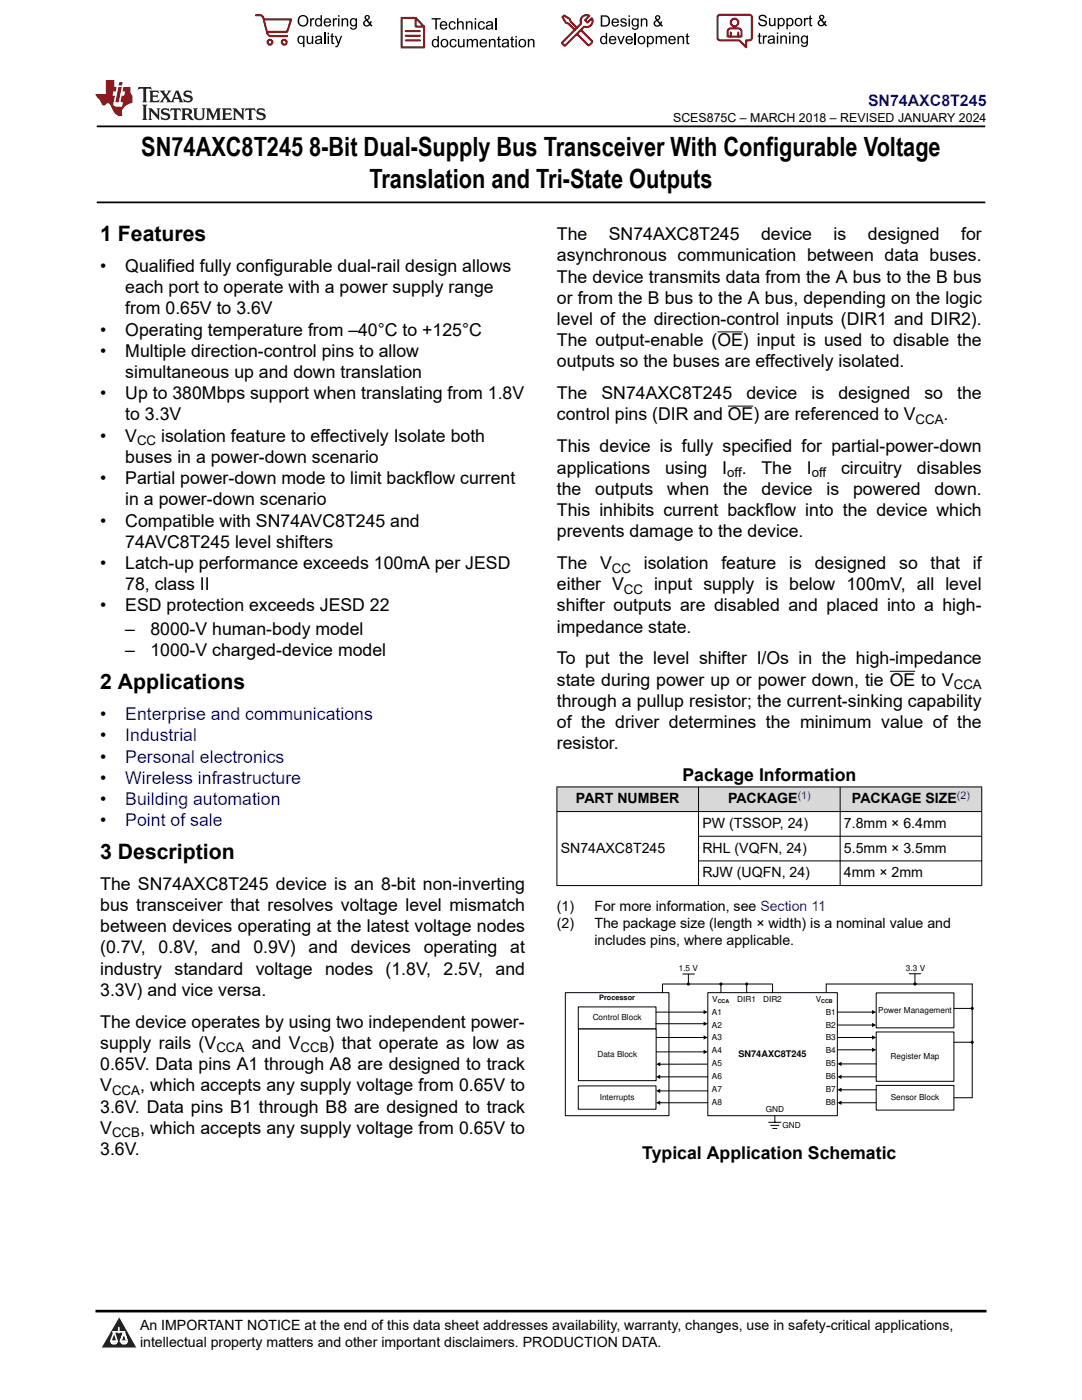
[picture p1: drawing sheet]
<svg xmlns="http://www.w3.org/2000/svg" width="216mm" height="279mm" viewBox="0 0 216 279" stroke-linecap="round" stroke-linejoin="round" font-family="sans-serif">
<defs><g id="words">
<g font-size="5.3">
<text x="28.2" y="31.2">SN74AXC8T245 8-Bit Dual-Supply Bus Transceiver With Configurable Voltage</text>
<text x="73.7" y="37.5">Translation and Tri-State Outputs</text>
</g>
<g font-size="4.2">
<text x="20" y="48.1">1 Features</text>
<text x="20" y="137.6">2 Applications</text>
<text x="20" y="171.4">3 Description</text>
</g>
<g font-size="3.5">
<text x="111.1" y="47.9">The</text>
<text x="121.5" y="47.9">SN74AXC8T245</text>
<text x="151.9" y="47.9">device</text>
<text x="166.3" y="47.9">is</text>
<text x="173.2" y="47.9">designed</text>
<text x="191.8" y="47.9">for</text>
<text x="111.1" y="52.2">asynchronous communication between data buses.</text>
<text x="20" y="54.3">•</text>
<text x="25" y="54.3">Qualified fully configurable dual-rail design allows</text>
<text x="25" y="58.5">each port to operate with a power supply range</text>
<text x="111.1" y="56.4">The device transmits data from the A bus to the B bus</text>
<text x="25" y="62.8">from 0.65V to 3.6V</text>
<text x="111.1" y="60.6">or from the B bus to the A bus, depending on the logic</text>
<text x="111.1" y="64.9">level of the direction-control inputs (DIR1 and DIR2).</text>
<text x="20" y="67">•</text>
<text x="20" y="71.2">•</text>
<text x="25" y="67">Operating temperature from –40°C to +125°C</text>
<text x="25" y="71.2">Multiple direction-control pins to allow</text>
<text x="111.1" y="69.1">The output-enable (OE) input is used to disable the</text>
<text x="25" y="75.5">simultaneous up and down translation</text>
<text x="111.1" y="73.3">outputs so the buses are effectively isolated.</text>
<text x="20" y="79.7">•</text>
<text x="25" y="79.7">Up to 380Mbps support when translating from 1.8V</text>
<text x="25" y="83.9">to 3.3V</text>
<text x="111.1" y="79.7">The</text>
<text x="111.1" y="83.9">control pins (DIR and OE) are referenced to V</text>
<text x="120" y="79.7">SN74AXC8T245</text>
<text x="148.9" y="79.7">device</text>
<text x="161.9" y="79.7">is</text>
<text x="167.3" y="79.7">designed</text>
<text x="184.4" y="79.7">so</text>
<text x="188.3" y="83.9">.</text>
<text x="191" y="79.7">the</text>
<text x="20" y="88.2">•</text>
<text x="25" y="88.2">V</text>
<text x="32.2" y="88.2">isolation feature to effectively Isolate both</text>
<text x="25" y="92.4">buses in a power-down scenario</text>
<text x="111.1" y="90.3">This device is fully specified for partial-power-down</text>
<text x="111.1" y="94.5">applications</text>
<text x="132.7" y="94.5">using</text>
<text x="144.1" y="94.5">I</text>
<text x="148" y="94.5">.</text>
<text x="152" y="94.5">The</text>
<text x="161" y="94.5">I</text>
<text x="167.8" y="94.5">circuitry</text>
<text x="183" y="94.5">disables</text>
<text x="20" y="96.6">•</text>
<text x="25" y="96.6">Partial power-down mode to limit backflow current</text>
<text x="25" y="100.9">in a power-down scenario</text>
<text x="111.1" y="98.7">the</text>
<text x="118.8" y="98.7">outputs</text>
<text x="133.1" y="98.7">when</text>
<text x="144.3" y="98.7">the</text>
<text x="152" y="98.7">device</text>
<text x="164.9" y="98.7">is</text>
<text x="170.2" y="98.7">powered</text>
<text x="186.5" y="98.7">down.</text>
<text x="20" y="105.1">•</text>
<text x="25" y="105.1">Compatible with SN74AVC8T245 and</text>
<text x="111.1" y="107.2">prevents damage to the device.</text>
<text x="111.1" y="103">This inhibits current backflow into the device which</text>
<text x="20" y="113.6">•</text>
<text x="25" y="109.3">74AVC8T245 level shifters</text>
<text x="25" y="113.6">Latch-up performance exceeds 100mA per JESD</text>
<text x="111.1" y="113.6">The</text>
<text x="119.7" y="113.6">V</text>
<text x="128.5" y="113.6">isolation</text>
<text x="143.9" y="113.6">feature</text>
<text x="157.5" y="113.6">is</text>
<text x="162.6" y="113.6">designed</text>
<text x="179.4" y="113.6">so</text>
<text x="185.7" y="113.6">that</text>
<text x="194.1" y="113.6">if</text>
<text x="25" y="117.8">78, class II</text>
<text x="111.1" y="117.8">either V</text>
<text x="130.5" y="117.8">input supply is below 100mV, all level</text>
<text x="20" y="122">•</text>
<text x="25" y="122">ESD protection exceeds JESD 22</text>
<text x="111.1" y="122">shifter outputs are disabled and placed into a high-</text>
<text x="25" y="126.8">–</text>
<text x="25" y="131">–</text>
<text x="30" y="126.8">8000-V human-body model</text>
<text x="30" y="131">1000-V charged-device model</text>
<text x="111.1" y="126.3">impedance state.</text>
<text x="111.1" y="136.8">state during power up or power down, tie OE to V</text>
<text x="111.1" y="132.6">To put the level shifter I/Os in the high-impedance</text>
<text x="20" y="143.7">•</text>
<text x="111.1" y="141.1">through a pullup resistor; the current-sinking capability</text>
<text x="20" y="147.9">•</text>
<text x="111.1" y="145.3">of the driver determines the minimum value of the</text>
<text x="111.1" y="149.5">resistor.</text>
<text x="20" y="152.2">•</text>
<text x="136.2" y="155.9">Package Information</text>
<text x="20" y="156.4">•</text>
<text x="20" y="160.6">•</text>
<text x="20" y="164.9">•</text>
<text x="20" y="177.6">The SN74AXC8T245 device is an 8-bit non-inverting</text>
<text x="20" y="181.8">bus transceiver that resolves voltage level mismatch</text>
<text x="20" y="186">between devices operating at the latest voltage nodes</text>
<text x="20" y="190.3">(0.7V,</text>
<text x="31.7" y="190.3">0.8V,</text>
<text x="42.1" y="190.3">and</text>
<text x="50.6" y="190.3">0.9V)</text>
<text x="61.6" y="190.3">and</text>
<text x="70" y="190.3">devices</text>
<text x="84.5" y="190.3">operating</text>
<text x="101.8" y="190.3">at</text>
<text x="20" y="194.5">industry standard</text>
<text x="51" y="194.5">voltage nodes</text>
<text x="76.9" y="194.5">(1.8V,</text>
<text x="88.5" y="194.5">2.5V, and</text>
<text x="20" y="198.7">3.3V) and vice versa.</text>
<text x="20" y="205.1">The device operates by using two independent power-</text>
<text x="20" y="209.3">supply rails (V</text>
<text x="50.2" y="209.3">and V</text>
<text x="65.6" y="209.3">) that operate as low as</text>
<text x="20" y="213.6">0.65V. Data pins A1 through A8 are designed to track</text>
<text x="20" y="217.8">V</text>
<text x="27.9" y="217.8">, which accepts any supply voltage from 0.65V to</text>
<text x="20" y="226.3">V</text>
<text x="20" y="222">3.6V. Data pins B1 through B8 are designed to track</text>
<text x="27.9" y="226.3">, which accepts any supply voltage from 0.65V to</text>
<text x="20" y="230.5">3.6V.</text>
<text x="128.2" y="231.3">Typical Application Schematic</text>
</g>
<g font-size="3.5" fill="#00f">
<text x="25" y="143.7">Enterprise and communications</text>
<text x="25" y="147.9">Industrial</text>
<text x="25" y="152.2">Personal electronics</text>
<text x="25" y="156.4">Wireless infrastructure</text>
<text x="25" y="160.6">Building automation</text>
<text x="25" y="164.9">Point of sale</text>
</g>
<text font-size="3.2" fill="#00f" x="173.2" y="21.1">SN74AXC8T245</text>
<g font-size="2.8">
<text x="114.9" y="160.3">PART NUMBER</text>
<text x="145.3" y="160.3">PACKAGE</text>
<text x="170" y="160.3">PACKAGE SIZE</text>
<text x="140.2" y="165.2">PW (TSSOP, 24)</text>
<text x="168.4" y="165.2">7.8mm × 6.4mm</text>
<text x="111.9" y="170.2">SN74AXC8T245</text>
<text x="140.2" y="170.2">RHL (VQFN, 24)</text>
<text x="168.4" y="170.2">5.5mm × 3.5mm</text>
<text x="140.2" y="175.1">RJW (UQFN, 24)</text>
<text x="168.4" y="175.1">4mm × 2mm</text>
<text x="111.1" y="181.9">(1)</text>
<text x="111.1" y="185.3">(2)</text>
<text x="118.6" y="181.9">For more information, see Section 11</text>
<text x="118.6" y="185.3">The package size (length × width) is a nominal value and</text>
<text x="118.6" y="188.7">includes pins, where applicable.</text>
<text x="27.9" y="265.5">An IMPORTANT NOTICE at the end of this data sheet addresses availability, warranty, changes, use in safety-critical applications,</text>
<text x="27.9" y="268.9">intellectual property matters and other important disclaimers. PRODUCTION DATA.</text>
</g>
<g font-size="2.6">
<text x="27.4" y="88.9">CC</text>
<text x="182.7" y="84.6">CCA</text>
<text x="145.1" y="95.2">off</text>
<text x="162" y="95.2">off</text>
<text x="122.1" y="114.3">CC</text>
<text x="124.5" y="118.5">CC</text>
<text x="190.3" y="137.5">CCA</text>
<text x="43.2" y="210">CCA</text>
<text x="60" y="210">CCB</text>
<text x="22.4" y="218.5">CCA</text>
<text x="22.4" y="227">CCB</text>
</g>
<text font-size="2.5" x="134.3" y="24.3">SCES875C – MARCH 2018 – REVISED JANUARY 2024</text>
<g font-size="2.1" fill="#00f">
<text x="159.2" y="159.4">(1)</text>
<text x="191" y="159.4">(2)</text>
</g>
<text font-size="1.8" x="147.4" y="210.9">SN74AXC8T245</text>
<g font-size="1.6">
<text x="135.4" y="193.8">1.5 V</text>
<text x="180.8" y="193.7">3.3 V</text>
<text x="118.3" y="203.6">Control Block</text>
<text x="142.1" y="202.5">A1</text>
<text x="142.1" y="199.9">V</text>
<text x="147.1" y="199.9">DIR1</text>
<text x="152.3" y="199.9">DIR2</text>
<text x="162.8" y="199.9">V</text>
<text x="164.8" y="202.5">B1</text>
<text x="175.2" y="202.1">Power Management</text>
<text x="142.1" y="205.1">A2</text>
<text x="142.1" y="207.6">A3</text>
<text x="164.8" y="205.1">B2</text>
<text x="164.8" y="207.6">B3</text>
<text x="119.2" y="211">Data Block</text>
<text x="142.1" y="210.2">A4</text>
<text x="142.1" y="212.8">A5</text>
<text x="142.1" y="215.4">A6</text>
<text x="164.8" y="210.2">B4</text>
<text x="164.8" y="212.8">B5</text>
<text x="164.8" y="215.4">B6</text>
<text x="177.7" y="211.4">Register Map</text>
<text x="119.7" y="219.5">Interrupts</text>
<text x="142.1" y="218">A7</text>
<text x="142.1" y="220.6">A8</text>
<text x="152.8" y="221.9">GND</text>
<text x="164.8" y="218">B7</text>
<text x="164.8" y="220.6">B8</text>
<text x="177.8" y="219.6">Sensor Block</text>
<text x="156.1" y="225.2">GND</text>
</g>
<text font-size="1.5" x="119.6" y="199.6">Processor</text>
<g font-size="1.1">
<text x="143.2" y="200.1">CCA</text>
<text x="163.9" y="200.1">CCB</text>
</g>
</g></defs>
<path d="M19.3 25.2h177.3M19.3 40.4h177.3" fill="none" stroke="#000" stroke-width=".35"/>
<path d="M143.2 66.2h5.1M145.2 81.1h5.1M177.5 134h5.1" fill="none" stroke="#000" stroke-width=".2"/>
<g fill="#d8d8d8">
<path d="M111.1 157h84.8v5h-84.8z" fill-rule="evenodd"/>
<path d="M111.2 157.1h28.1v4.8h-28.1z" fill-rule="evenodd"/>
<path d="M139.4 157.1h28.2v4.8h-28.2z" fill-rule="evenodd"/>
<path d="M167.7 157.1h28.1v4.8h-28.1z" fill-rule="evenodd"/>
</g>
<path d="M111.1 157h84.9M111.1 157v19.8M139.4 157v19.8M167.6 157v19.8M195.9 157v19.8M111.1 162h84.9M139.4 166.9h56.6M139.4 171.8h56.6M196 176.7h-84.9" fill="none" stroke="#000" stroke-width=".2"/>
<path d="M112.8 198.1h20.7v24.6h-20.7z" fill-rule="evenodd" fill="#fff"/>
<path d="M112.8 198.1h20.7v24.6h-20.7z" fill="none" stroke="#000" stroke-width=".2"/>
<path d="M115.4 216.7h15.5v4.7h-15.5z" fill-rule="evenodd" fill="#fff"/>
<path d="M115.4 216.7h15.5v4.7h-15.5z" fill="none" stroke="#000" stroke-width=".2"/>
<path d="M115.4 201h15.5v4.3h-15.5z" fill-rule="evenodd" fill="#fff"/>
<path d="M115.4 201h15.5v4.3h-15.5z" fill="none" stroke="#000" stroke-width=".2"/>
<path d="M141.2 198.1h25.9v24.6h-25.9z" fill-rule="evenodd" fill="#fff"/>
<path d="M141.2 198.1h25.9v24.6h-25.9z" fill="none" stroke="#000" stroke-width=".2"/>
<path d="M174.8 216.6h15.5v4.9h-15.5z" fill-rule="evenodd" fill="#fff"/>
<path d="M174.8 216.6h15.5v4.9h-15.5z" fill="none" stroke="#000" stroke-width=".2"/>
<path d="M174.8 198.2h15.5v6.9h-15.5z" fill-rule="evenodd" fill="#fff"/>
<path d="M174.8 198.2h15.5v6.9h-15.5z" fill="none" stroke="#000" stroke-width=".2"/>
<path d="M174.8 205.9h15.5v9.9h-15.5z" fill-rule="evenodd" fill="#fff"/>
<path d="M137.2 196.4h6.7v1.7M137.4 194.4v2h-5.2v1.7M143.7 196.4h.2M143.8 196.4h10.4v1.7M148.8 196.4h.2v1.7M130.9 202h9.6M130.9 204.3h9.6M130.9 207.1h9.6M130.9 209.9h9.6M174.8 205.9h15.5v9.9h-15.5z" fill="none" stroke="#000" stroke-width=".2"/>
<g fill="#000">
<path d="M140.4 201.6l.8 .4-.8 .4zM140.4 203.9l.8 .4-.8 .4zM140.4 206.6l.8 .5-.8 .4zM140.4 209.5l.8 .4-.8 .4z"/>
<circle cx="137.4" cy="196.4" r=".31"/>
<circle cx="143.9" cy="196.4" r=".31"/>
<circle cx="149" cy="196.4" r=".31"/>
</g>
<path d="M115.4 205.4h15.5v10.3h-15.5z" fill-rule="evenodd" fill="#fff"/>
<g fill="none" stroke="#000" stroke-width=".2">
<path d="M136.2 194.4h2.4M164.9 197.9v-1.5h29.1v22.7h-3.7M181.4 194.3h2.3M182.6 194.3v2.1M115.4 205.4h15.5v10.3h-15.5zM131.6 217.7h9.6M131.6 214.9h9.6M141.1 212.4h-9.4M167.1 204.6h7M167.1 202h7M167.1 209.5h7M167.2 207.1h6.9"/>
<path d="M167.8 212.3h7M167.8 214.9h7M167.8 217.5h7M190.3 208h3.7M190.3 201.3h3.7M131.6 220.1h9.6M153.4 224h2.4M153.8 224.6h1.6M154.2 225.2h.8M154.6 222.6v1.4M167.8 220.1h7"/>
</g>
<g fill="#000">
<path d="M130.9 217.7l.8-.4v.8zM130.9 220.1l.8-.4v.8zM130.9 214.9l.8-.4v.8zM130.9 212.4l.9-.4v.8zM167.1 212.3l.8-.4v.8zM167.1 214.9l.8-.4v.8zM167.1 217.5l.8-.4v.8zM174 204.1l.8 .5-.8 .4zM174 201.6l.8 .4-.8 .4zM174 206.6l.8 .5-.8 .4zM174 209.1l.8 .4-.8 .4zM167.1 220.1l.8-.4v.8z"/>
<circle cx="182.6" cy="196.4" r=".31"/>
<circle cx="194" cy="201.3" r=".31"/>
<circle cx="194" cy="208" r=".31"/>
</g>
<path d="M0 0h215.9v23.8h-215.9z" fill-rule="evenodd" fill="#fff"/>
<path d="M27.7 17.4l-.2 .6 .5-.3h.6v.1v2.2l-.2 .4h1l-.2-.4v-2.2v-.1h.5l.5 .3-.1-.6zM29.8 18.1l.2 .4v1.5l-.2 .4h1.9l.1-.6a1.08 1.08 0 0 1-1.3 .2v-.7h.6l.4 .2v-.6l-.4 .2h-.6v-.6l.2-.1a1 1 0 0 1 1 .2l-.1-.5zM31.8 18.1l1 1.1-1 1.2h.9l-.2-.2 .4-.7 .5 .7-.2 .2h1.6l-.2-.2 .1-.4h1l.1 .4-.1 .2h.9l-.2-.3-.8-2h-.5l-1 2.2-.8-1.1 .9-1.1h-.8l.2 .2-.5 .7-.3-.7 .1-.2zM35.2 18.5l.4 1h-.8zM36.8 18.2a.65 .65 0 0 0-.2 .7 .65 .65 0 0 0 .6 .5l.7 .2 .1 .2a.79 .79 0 0 1-.7 .4 .79 .79 0 0 1-.7-.5l.1 .7 .2-.1a.93 .93 0 0 0 1.1 .1 .93 .93 0 0 0 .4-1 1.46 1.46 0 0 0-1.2-.6l-.1-.3a1.09 1.09 0 0 1 1.2 .2l-.2-.6-.1 .1-.6-.2zM28.4 20.9l.2 .4v2.3l-.2 .3h1l-.2-.3v-2.3l.2-.4zM29.6 21.6l.2 .4v1.6l-.2 .3h.8l-.3-.3v-1.4l1.7 1.8v-2l.2-.4h-.8l.2 .2 .1 1.1-1.2-1.3zM32.3 21.8a.65 .65 0 0 0-.2 .7 .65 .65 0 0 0 .7 .4l.6 .2 .1 .2a.79 .79 0 0 1-.7 .4 .79 .79 0 0 1-.7-.5l.1 .7 .2-.1a.93 .93 0 0 0 1.1 .1 .93 .93 0 0 0 .4-.9 1.46 1.46 0 0 0-1.2-.6l-.1-.4a1.09 1.09 0 0 1 1.2 .2l-.2-.6-.1 .1-.6-.1zM34.1 21.6l-.1 .7a.63 .63 0 0 1 .7-.4l.1 1.7-.3 .3h1l-.2-.3v-1.7a.66 .66 0 0 1 .8 .4l-.1-.7zM36.2 21.6l.2 .4v1.6l-.2 .3h.9l-.2-.2v-.7h.5l.1 .2a.79 .79 0 0 0 1.2 .6l-1-.9a.61 .61 0 0 0 .6-.6 .61 .61 0 0 0-.5-.6zM36.9 21.9h.2a.47 .47 0 0 1 .5 .1 .47 .47 0 0 1 .1 .5l-.2 .2h-.6zM38.5 21.6l.2 .2a2.27 2.27 0 0 0 .4 2 1.04 1.04 0 0 0 1.7-.7v-1.3l.2-.2h-.8l.2 .4v1.1a.6 .6 0 0 1-.6 .6 .6 .6 0 0 1-.6-.6v-1.1l.3-.4zM41.1 21.6l.2 .4v1.6l-.2 .3h.7l-.2-.3v-1.5l.9 1.9 .8-1.9v1.5l-.2 .3h1l-.3-.3v-1.6l.3-.4h-.8l-.7 1.5-.7-1.5zM44.3 21.6l.2 .4v1.6l-.2 .3h1.9l.1-.5a1.09 1.09 0 0 1-1.3 .1v-.6h.6l.4 .1v-.6l-.4 .2h-.6v-.6l.2-.1a1.01 1.01 0 0 1 1 .3l-.1-.6zM46.4 21.6l.3 .4v1.6l-.3 .3h.8l-.2-.3v-1.4l1.6 1.8v-2l.2-.4h-.7l.2 .2v1.1l-1.2-1.3zM49 21.6l-.1 .7a.63 .63 0 0 1 .8-.4v1.7l-.3 .3h1l-.2-.3v-1.7a.66 .66 0 0 1 .8 .4l-.1-.7zM51.4 21.8a.65 .65 0 0 0-.2 .7 .65 .65 0 0 0 .6 .4l.6 .2 .2 .2a.79 .79 0 0 1-.8 .4 .79 .79 0 0 1-.6-.5l.1 .7 .2-.1a.93 .93 0 0 0 1 .1 .93 .93 0 0 0 .5-.9 1.46 1.46 0 0 0-1.3-.6l-.1-.4a1.09 1.09 0 0 1 1.3 .2l-.2-.6-.2 .1-.5-.1z" fill="#231f20"/>
<path d="M21.1 16v2.8h-2.1l.1 .3 .9 1a.95 .95 0 0 0 .9 .9 .59 .59 0 0 1 .6-.4 .59 .59 0 0 1 .5 .4l.4 .8a1.59 1.59 0 0 0 2.1 1.3 1.61 1.61 0 0 1 1-2.2l1-.4-.1-1.5a1.59 1.59 0 0 1-.4-1.6h-1.4l-.2 .9h.5l-.1 .8h-.5l-.2 1v.2l.4 .1-.2 .9h-.6a.73 .73 0 0 1-1.1-.7l.3-1.5h-.5l.2-.8h.5l.2-.9h-.5v-1.4zM23.6 17.4l-.6 3h.7l.6-3zM23.8 16.4l-.1 .7h.7l.1-.7z" fill="#ed1c24"/>
<g fill="#000">
<path d="M59.4 4.2a1.12 1.12 0 0 1 2.2 0 1.12 1.12 0 0 1-2.2 0zM59.9 3.5a.89 .89 0 0 0-.1 1.1 .89 .89 0 0 0 1.1 .4 .88 .88 0 0 0 .3-1.3 .88 .88 0 0 0-1.3-.2z" fill-rule="evenodd"/>
<path d="M59.5 7.3l.5-.2 .5 .3v-.3h.3v2.3h-.3v-.8a.74 .74 0 0 1-1 0 .74 .74 0 0 1-.1-1zM59.8 7.5a.57 .57 0 0 0-.2 .7 .57 .57 0 0 0 .8 .2 .57 .57 0 0 0 .1-.7 .57 .57 0 0 0-.7-.2z" fill-rule="evenodd"/>
<path d="M61.9 3.6h.2v.3l.2-.2 .3-.1 .2 .1-.1 .3a.36 .36 0 0 0-.5 0 .36 .36 0 0 0 0 .4v.9h-.3z" fill-rule="evenodd"/>
<path d="M61.2 7.1h.3v.9a.41 .41 0 0 0 .4 .6 .41 .41 0 0 0 .3-.6v-.9h.3v1.7h-.2v-.3a.58 .58 0 0 1-.7 .3 .58 .58 0 0 1-.4-.6z" fill-rule="evenodd"/>
<path d="M63 3.8l.5-.2 .5 .2v-.8h.2v2.3h-.2v-.2a.75 .75 0 0 1-1-.1 .75 .75 0 0 1-.1-1zM63.2 4a.57 .57 0 0 0-.1 .7 .57 .57 0 0 0 .8 .2 .57 .57 0 0 0 .1-.7 .57 .57 0 0 0-.8-.2z" fill-rule="evenodd"/>
<path d="M63 7.3a.74 .74 0 0 1 1-.1 .74 .74 0 0 1 .3 .9v.7h-.3v-.2a.57 .57 0 0 1-.8 .2 .57 .57 0 0 1-.2-.8l1-.3a.41 .41 0 0 0-.4-.4 .41 .41 0 0 0-.4 .4l-.3-.1zM63.2 8.2a.35 .35 0 0 0 .2 .5 .35 .35 0 0 0 .5-.3l.1-.4z" fill-rule="evenodd"/>
<path d="M65.4 6.5h.3v.3h-.3zM65.4 7.1h.3v1.7h-.3z" fill-rule="evenodd"/>
<path d="M64.8 3.8a.76 .76 0 0 1 .9-.1 .76 .76 0 0 1 .4 .8h-1.2a.47 .47 0 0 0 .3 .6 .47 .47 0 0 0 .6-.4l.3 .1a.82 .82 0 0 1-1.3 .3 .82 .82 0 0 1 0-1.3zM65 4l-.1 .3h.9l-.3-.4z" fill-rule="evenodd"/>
<path d="M66.4 3.6h.3v.3l.1-.2 .4-.1 .1 .1-.1 .3a.36 .36 0 0 0-.4 0 .36 .36 0 0 0-.1 .4v.9h-.3z" fill-rule="evenodd"/>
<path d="M66.1 6.7l.3-.1v.5h.3v.3h-.3v.9l.1 .2h.2v.3a.41 .41 0 0 1-.4-.1 .41 .41 0 0 1-.2-.4v-.9h-.2v-.3h.2z" fill-rule="evenodd"/>
<path d="M66.8 7.1h.3l.4 1.4 .5-1.4h.3l-.6 1.7a.57 .57 0 0 1-.8 .6v-.3a.37 .37 0 0 0 .5-.3z" fill-rule="evenodd"/>
<path d="M67.5 3h.2v.3h-.2zM67.5 3.6h.2v1.7h-.2z" fill-rule="evenodd"/>
<path d="M68.2 3.6h.2v.3a.58 .58 0 0 1 .7-.3 .58 .58 0 0 1 .4 .7v1h-.3v-1a.4 .4 0 0 0-.4-.5 .4 .4 0 0 0-.4 .6v.9h-.2z" fill-rule="evenodd"/>
<path d="M70 3.8l.5-.2 .5 .2v-.2h.2v1.5a.71 .71 0 0 1-.5 .8 .71 .71 0 0 1-.8-.5h.2a.46 .46 0 0 0 .6 .3 .46 .46 0 0 0 .3-.6 .78 .78 0 0 1-1.1-.2 .78 .78 0 0 1 .1-1.1zM70.2 4a.53 .53 0 0 0-.1 .8 .53 .53 0 0 0 .8 0 .54 .54 0 0 0 0-.7 .54 .54 0 0 0-.7-.1z" fill-rule="evenodd"/>
<path d="M72.9 3.1a.53 .53 0 0 1 .8 .1 .53 .53 0 0 1-.3 .8l.4 .5 .1-.3 .3 .1-.2 .5 .3 .3-.2 .2-.3-.3a.71 .71 0 0 1-1.2 .1 .71 .71 0 0 1 .4-1.1l-.3-.5zM73 3.5a.3 .3 0 0 0 .6 0 .3 .3 0 0 0-.6 0zM72.9 4.3a.45 .45 0 0 0 0 .7 .45 .45 0 0 0 .7-.2l-.5-.6z" fill-rule="evenodd"/>
<path d="M86.1 3.6h1.8v.3h-.7v2h-.3v-2h-.8z" fill-rule="evenodd"/>
<path d="M86.3 8l.5-.2 .5 .2v-.8h.3v2.2h-.3v-.2a.76 .76 0 0 1-1 0 .76 .76 0 0 1-.1-1zM86.6 8.1a.58 .58 0 0 0-.2 .8 .58 .58 0 0 0 .8 .2 .58 .58 0 0 0 .1-.8 .58 .58 0 0 0-.7-.2z" fill-rule="evenodd"/>
<path d="M88.2 7.9a.81 .81 0 0 1 1.1 .2 .81 .81 0 0 1-.2 1.1 .81 .81 0 0 1-1.1-.1l-.1-.8zM88.3 8.1a.57 .57 0 0 0 0 .9 .57 .57 0 0 0 .8 0 .57 .57 0 0 0 0-.8 .57 .57 0 0 0-.8-.1z" fill-rule="evenodd"/>
<path d="M88 4.4a.77 .77 0 0 1 .9-.1 .77 .77 0 0 1 .4 .8h-1.3a.48 .48 0 0 0 .4 .6 .48 .48 0 0 0 .6-.3h.3a.83 .83 0 0 1-1.3 .4 .83 .83 0 0 1 0-1.4zM88.2 4.6l-.2 .3h1l-.3-.4z" fill-rule="evenodd"/>
<path d="M89.7 4.4a.7 .7 0 0 1 1.2 .3l-.2 .1a.45 .45 0 0 0-.6-.3 .45 .45 0 0 0-.3 .6 .45 .45 0 0 0 .3 .6 .45 .45 0 0 0 .6-.4h.3a.76 .76 0 0 1-1.1 .6 .76 .76 0 0 1-.3-1.1z" fill-rule="evenodd"/>
<path d="M89.9 8a.7 .7 0 0 1 1.2 .3h-.3a.45 .45 0 0 0-.5-.3 .45 .45 0 0 0-.3 .6 .45 .45 0 0 0 .3 .6 .45 .45 0 0 0 .6-.4l.2 .1a.76 .76 0 0 1-1 .5 .76 .76 0 0 1-.4-1.1z" fill-rule="evenodd"/>
<path d="M91.2 3.6h.3v.8a.59 .59 0 0 1 .7-.2 .59 .59 0 0 1 .3 .7v1h-.2v-1a.4 .4 0 0 0-.5-.4 .4 .4 0 0 0-.3 .5v.9h-.3z" fill-rule="evenodd"/>
<path d="M91.4 7.8h.2v.9a.41 .41 0 0 0 .5 .5 .41 .41 0 0 0 .3-.5v-.9h.3v1.6h-.3v-.2a.58 .58 0 0 1-.7 .3 .58 .58 0 0 1-.3-.7z" fill-rule="evenodd"/>
<path d="M93 4.2h.2v.3a.59 .59 0 0 1 .7-.3 .59 .59 0 0 1 .4 .7v1h-.3v-1a.41 .41 0 0 0-.4-.5 .41 .41 0 0 0-.4 .6v.9h-.2z" fill-rule="evenodd"/>
<path d="M93.1 7.8h.3v.2a.56 .56 0 0 1 1 0 .54 .54 0 0 1 .6-.2 .54 .54 0 0 1 .4 .5v1.1h-.3v-1a.34 .34 0 0 0-.3-.4 .34 .34 0 0 0-.4 .3v1.1h-.3v-1a.38 .38 0 0 0-.5-.4 .38 .38 0 0 0-.2 .6v.8h-.3z" fill-rule="evenodd"/>
<path d="M94.7 3.6h.3v.3h-.3zM94.7 4.2h.3v1.7h-.3z" fill-rule="evenodd"/>
<path d="M95.5 4.4a.7 .7 0 0 1 1.3 .3l-.3 .1a.45 .45 0 0 0-.6-.3 .45 .45 0 0 0-.3 .6 .45 .45 0 0 0 .3 .6 .45 .45 0 0 0 .6-.4h.3a.76 .76 0 0 1-1.1 .6 .76 .76 0 0 1-.3-1.1z" fill-rule="evenodd"/>
<path d="M95.9 8a.77 .77 0 0 1 .9-.2 .77 .77 0 0 1 .4 .9h-1.2a.48 .48 0 0 0 .3 .5 .48 .48 0 0 0 .6-.3h.3a.83 .83 0 0 1-1.3 .4 .83 .83 0 0 1 0-1.3zM96.1 8.1l-.1 .4h.9l-.2-.5z" fill-rule="evenodd"/>
<path d="M97.5 7.8h.3v.2a.59 .59 0 0 1 .7-.2 .59 .59 0 0 1 .4 .6v1h-.3v-1a.41 .41 0 0 0-.5-.4 .41 .41 0 0 0-.3 .5v.9h-.3z" fill-rule="evenodd"/>
<path d="M97.1 4.4a.74 .74 0 0 1 1-.1 .74 .74 0 0 1 .3 .9v.7h-.3v-.2a.59 .59 0 0 1-.8 .2 .59 .59 0 0 1-.3-.8l1.1-.3a.42 .42 0 0 0-.4-.4 .42 .42 0 0 0-.5 .4l-.2-.1zM97.3 5.3a.36 .36 0 0 0 .2 .5 .36 .36 0 0 0 .5-.2l.1-.5z" fill-rule="evenodd"/>
<path d="M99.4 7.4l.2-.2v.6h.3v.2h-.3v1l.1 .2h.2l.1 .2a.41 .41 0 0 1-.5 0 .41 .41 0 0 1-.1-.4v-1h-.2v-.2h.2z" fill-rule="evenodd"/>
<path d="M100.3 8a.74 .74 0 0 1 .9-.2 .74 .74 0 0 1 .3 .9l.1 .7h-.3v-.2a.59 .59 0 0 1-.8 .3 .59 .59 0 0 1-.3-.8l1-.3a.42 .42 0 0 0-.3-.4 .42 .42 0 0 0-.5 .3h-.3zM100.5 8.8a.36 .36 0 0 0 .1 .5 .36 .36 0 0 0 .5-.2l.2-.5z" fill-rule="evenodd"/>
<path d="M102 7.4l.3-.2v.6h.3v.2h-.3v1l.1 .2h.2v.2a.41 .41 0 0 1-.5 0 .41 .41 0 0 1-.1-.4v-1h-.2v-.2h.2z" fill-rule="evenodd"/>
<path d="M102.8 7.2h.3v.3h-.3zM102.8 7.8h.3v1.6h-.3z" fill-rule="evenodd"/>
<path d="M103.7 7.9a.81 .81 0 0 1 1.1 .2 .81 .81 0 0 1-.1 1.1 .81 .81 0 0 1-1.2-.1v-.8zM103.9 8.1a.57 .57 0 0 0-.1 .9 .57 .57 0 0 0 .8 0 .57 .57 0 0 0 0-.8 .57 .57 0 0 0-.7-.1z" fill-rule="evenodd"/>
<path d="M105.3 7.8h.3v.2a.59 .59 0 0 1 .7-.2 .59 .59 0 0 1 .4 .6v1h-.3v-1a.41 .41 0 0 0-.5-.4 .41 .41 0 0 0-.3 .5v.9h-.3z" fill-rule="evenodd"/>
<path d="M119.9 3.1h.7a1.12 1.12 0 0 1 1.1 1.1 1.12 1.12 0 0 1-1 1.1h-.8zM120.2 3.3v1.7h.4a.86 .86 0 0 0 .8-.8 .86 .86 0 0 0-.8-.9z" fill-rule="evenodd"/>
<path d="M119.9 7.4l.5-.3 .5 .3v-.8h.2v2.2h-.2v-.2a.75 .75 0 0 1-1 0 .75 .75 0 0 1-.1-1zM120.1 7.5a.57 .57 0 0 0-.1 .8 .57 .57 0 0 0 .8 .2 .57 .57 0 0 0 .1-.8 .57 .57 0 0 0-.8-.2z" fill-rule="evenodd"/>
<path d="M121.7 7.4a.76 .76 0 0 1 .9-.2 .76 .76 0 0 1 .4 .9h-1.2a.47 .47 0 0 0 .3 .5 .47 .47 0 0 0 .6-.3h.3a.82 .82 0 0 1-1.3 .4 .82 .82 0 0 1 0-1.3zM121.9 7.5l-.1 .3h.9l-.3-.4z" fill-rule="evenodd"/>
<path d="M122.2 3.9a.76 .76 0 0 1 .9-.2 .76 .76 0 0 1 .4 .9h-1.2a.47 .47 0 0 0 .4 .5 .47 .47 0 0 0 .5-.3h.3a.82 .82 0 0 1-1.3 .4 .82 .82 0 0 1 0-1.3zM122.5 4l-.2 .3h.9l-.2-.4z" fill-rule="evenodd"/>
<path d="M123.9 3.8a.71 .71 0 0 1 1.1 .3h-.2a.32 .32 0 0 0-.4-.3 .32 .32 0 0 0-.3 .4h.1a.75 .75 0 0 1 .9 .8 .72 .72 0 0 1-.7 .3 .72 .72 0 0 1-.7-.5h.3a.36 .36 0 0 0 .4 .4 .36 .36 0 0 0 .3-.5 .8 .8 0 0 1-.9-.7z" fill-rule="evenodd"/>
<path d="M123.2 7.2h.3l.4 1.3 .5-1.3h.3l-.7 1.6h-.2z" fill-rule="evenodd"/>
<path d="M125.4 3.1h.3v.3h-.3zM125.4 3.7h.3v1.6h-.3z" fill-rule="evenodd"/>
<path d="M125 7.4a.76 .76 0 0 1 .9-.2 .76 .76 0 0 1 .4 .9h-1.2a.47 .47 0 0 0 .3 .5 .47 .47 0 0 0 .6-.3h.3a.82 .82 0 0 1-1.3 .4 .82 .82 0 0 1 0-1.3zM125.2 7.5l-.1 .3h.9l-.2-.4z" fill-rule="evenodd"/>
<path d="M126.2 3.9l.5-.3 .5 .3v-.2h.2v1.4a.71 .71 0 0 1-.5 .8 .71 .71 0 0 1-.8-.5l.2 .1a.46 .46 0 0 0 .6 .2 .46 .46 0 0 0 .3-.6 .78 .78 0 0 1-1.1-.1 .78 .78 0 0 1 .1-1.1zM126.4 4a.53 .53 0 0 0-.1 .8 .53 .53 0 0 0 .8 0 .54 .54 0 0 0 0-.7 .54 .54 0 0 0-.7-.1z" fill-rule="evenodd"/>
<path d="M127.5 7.3a.8 .8 0 0 1 1.1 .2 .8 .8 0 0 1-.1 1.1 .8 .8 0 0 1-1.2-.1v-.8zM127.7 7.5a.56 .56 0 0 0-.1 .9 .56 .56 0 0 0 .8-.1 .56 .56 0 0 0 0-.7 .56 .56 0 0 0-.7-.1z" fill-rule="evenodd"/>
<path d="M127.9 3.7h.2v.2a.58 .58 0 0 1 .7-.2 .58 .58 0 0 1 .4 .6v1h-.3v-1a.4 .4 0 0 0-.4-.4 .4 .4 0 0 0-.4 .5v.9h-.2z" fill-rule="evenodd"/>
<path d="M129.1 7.2h.2v.2a.72 .72 0 0 1 1-.1 .72 .72 0 0 1 .2 1 .64 .64 0 0 1-.5 .5 .64 .64 0 0 1-.6-.2v.8h-.3zM129.5 7.5a.56 .56 0 0 0-.2 .8 .56 .56 0 0 0 .8 .2 .56 .56 0 0 0 .1-.8 .56 .56 0 0 0-.7-.2z" fill-rule="evenodd"/>
<path d="M130.8 7.2h.3v.2a.55 .55 0 0 1 .9 0 .53 .53 0 0 1 .6-.3 .53 .53 0 0 1 .4 .6v1.1h-.2v-1a.34 .34 0 0 0-.3-.4 .34 .34 0 0 0-.4 .3v1.1h-.3v-1a.37 .37 0 0 0-.5-.4 .37 .37 0 0 0-.2 .6v.8h-.3z" fill-rule="evenodd"/>
<path d="M130.8 3.2a.53 .53 0 0 1 .9 .1 .53 .53 0 0 1-.4 .8l.4 .5 .2-.4 .2 .1-.2 .5 .4 .3-.2 .3-.3-.4a.71 .71 0 0 1-1.2 .1 .71 .71 0 0 1 .3-1.1l-.2-.5zM130.9 3.6a.3 .3 0 0 0 .6 0 .3 .3 0 0 0-.6 0zM130.9 4.3a.45 .45 0 0 0 0 .7 .45 .45 0 0 0 .7-.2l-.5-.6z" fill-rule="evenodd"/>
<path d="M133.6 7.4a.76 .76 0 0 1 .9-.2 .76 .76 0 0 1 .3 .9h-1.2a.47 .47 0 0 0 .4 .5 .47 .47 0 0 0 .6-.3h.2a.82 .82 0 0 1-1.2 .4 .82 .82 0 0 1 0-1.3zM133.8 7.5l-.2 .3h1l-.3-.4z" fill-rule="evenodd"/>
<path d="M135.2 7.2h.2v.2a.58 .58 0 0 1 .7-.2 .58 .58 0 0 1 .4 .6v1h-.3v-1a.4 .4 0 0 0-.4-.4 .4 .4 0 0 0-.3 .5v.9h-.3z" fill-rule="evenodd"/>
<path d="M137 6.8l.3-.2v.6h.2v.2h-.2v1v.2h.2l.1 .2a.41 .41 0 0 1-.5 0 .41 .41 0 0 1-.1-.5v-.9h-.2v-.2h.2z" fill-rule="evenodd"/>
<path d="M151.6 3.1a.88 .88 0 0 1 1.4 .5h-.3a.49 .49 0 0 0-.5-.5 .49 .49 0 0 0-.5 .6l.1 .1a1.06 1.06 0 0 1 1.2 1 .95 .95 0 0 1-.9 .4 .95 .95 0 0 1-.8-.7h.3a.58 .58 0 0 0 .6 .5 .58 .58 0 0 0 .5-.6l-.2-.1a.95 .95 0 0 1-1.1-.9z" fill-rule="evenodd"/>
<path d="M151.4 6.7l.3-.2v.6h.2v.2h-.2v1v.2h.2l.1 .2a.41 .41 0 0 1-.5 0 .41 .41 0 0 1-.1-.5v-.9h-.2v-.2h.2z" fill-rule="evenodd"/>
<path d="M152.2 7.1h.3v.2l.1-.2h.4h.1l-.1 .3a.36 .36 0 0 0-.4 0 .36 .36 0 0 0-.1 .5v.8h-.3z" fill-rule="evenodd"/>
<path d="M153.3 7.3a.74 .74 0 0 1 1-.2 .74 .74 0 0 1 .3 .9l.1 .7h-.3l-.1-.2a.57 .57 0 0 1-.8 .3 .57 .57 0 0 1-.1-.9l.9-.2a.41 .41 0 0 0-.4-.4 .41 .41 0 0 0-.4 .3h-.3zM153.5 8.1a.35 .35 0 0 0 .2 .5 .35 .35 0 0 0 .5-.2l.1-.5z" fill-rule="evenodd"/>
<path d="M153.4 3.6h.3v.9a.41 .41 0 0 0 .4 .5 .41 .41 0 0 0 .4-.5v-.9h.2v1.6h-.2v-.2a.58 .58 0 0 1-.7 .2 .58 .58 0 0 1-.4-.6z" fill-rule="evenodd"/>
<path d="M155 6.5h.3v.3h-.3zM155 7.1h.3v1.6h-.3z" fill-rule="evenodd"/>
<path d="M155.2 3.6h.2v.2a.72 .72 0 0 1 1-.1 .72 .72 0 0 1 .2 1 .64 .64 0 0 1-.5 .5 .64 .64 0 0 1-.6-.2v.8h-.3zM155.6 3.9a.56 .56 0 0 0-.2 .8 .56 .56 0 0 0 .8 .2 .56 .56 0 0 0 .1-.8 .56 .56 0 0 0-.7-.2z" fill-rule="evenodd"/>
<path d="M155.7 7.1h.3v.2a.58 .58 0 0 1 .7-.2 .58 .58 0 0 1 .3 .6v1h-.3v-1a.4 .4 0 0 0-.4-.4 .4 .4 0 0 0-.3 .5v.9h-.3z" fill-rule="evenodd"/>
<path d="M156.9 3.6h.3v.2a.72 .72 0 0 1 .9-.1 .72 .72 0 0 1 .2 1 .64 .64 0 0 1-.4 .5 .64 .64 0 0 1-.7-.2v.8h-.3zM157.3 3.9a.56 .56 0 0 0-.1 .8 .56 .56 0 0 0 .7 .2 .56 .56 0 0 0 .2-.8 .56 .56 0 0 0-.8-.2z" fill-rule="evenodd"/>
<path d="M157.4 6.5h.3v.3h-.3zM157.4 7.1h.3v1.6h-.3z" fill-rule="evenodd"/>
<path d="M158.1 7.1h.3v.2a.58 .58 0 0 1 .7-.2 .58 .58 0 0 1 .4 .6v1h-.3v-1a.4 .4 0 0 0-.5-.4 .4 .4 0 0 0-.3 .5v.9h-.3z" fill-rule="evenodd"/>
<path d="M158.8 3.7a.8 .8 0 0 1 1.1 .2 .8 .8 0 0 1-.1 1.1 .8 .8 0 0 1-1.1-.1l-.1-.8zM159 3.9a.56 .56 0 0 0-.1 .9 .56 .56 0 0 0 .9 0 .56 .56 0 0 0-.1-.8 .56 .56 0 0 0-.7-.1z" fill-rule="evenodd"/>
<path d="M160 7.3l.5-.2 .5 .2v-.2h.2v1.4a.71 .71 0 0 1-.5 .9 .71 .71 0 0 1-.9-.5h.3a.46 .46 0 0 0 .6 .2 .46 .46 0 0 0 .2-.6 .78 .78 0 0 1-1-.1 .78 .78 0 0 1 .1-1.1zM160.2 7.4a.53 .53 0 0 0-.1 .8 .53 .53 0 0 0 .8 0 .54 .54 0 0 0 0-.7 .54 .54 0 0 0-.7-.1z" fill-rule="evenodd"/>
<path d="M160.4 3.6h.3v.2l.1-.2h.4h.1l-.1 .3a.36 .36 0 0 0-.4 0 .36 .36 0 0 0-.1 .5v.8h-.3z" fill-rule="evenodd"/>
<path d="M161.5 3.2l.3-.2v.6h.3v.2h-.3v1v.2h.3v.2a.41 .41 0 0 1-.5 0 .41 .41 0 0 1-.1-.5v-.9h-.2v-.2h.2z" fill-rule="evenodd"/>
<path d="M163.6 3.1a.53 .53 0 0 1 .8 .1 .53 .53 0 0 1-.3 .8l.4 .5 .1-.3h.3l-.2 .5 .3 .3-.2 .3-.3-.3a.71 .71 0 0 1-1.2 .1 .71 .71 0 0 1 .4-1.2l-.3-.5zM163.7 3.5a.3 .3 0 0 0 .5 0 .3 .3 0 0 0-.5 0zM163.6 4.2a.45 .45 0 0 0 0 .8 .45 .45 0 0 0 .7-.3l-.5-.6z" fill-rule="evenodd"/>
</g>
<path d="M64.8 6.5v2.3M98.9 3.6v2.3M126.8 6.6v2.2" fill="none" stroke="#000" stroke-width=".28"/>
<g fill="none" stroke="#de0000" stroke-width=".42">
<path d="M51.1 3l1 .1a1.4 1.4 0 0 1 .6 1.2l.7 2.5a.95 .95 0 0 0 1.1 .4h2.8M52.7 3.9h5.4l-.8 2.4h-4M80.1 3.6h2.8v1.7h1.7v4.2h-4.5zM81 7.1h2.8M81 6.2h2.8M81 8.1h2.8M82.9 3.6l1.7 1.7M115.1 5.5l-1.3-1.2-.1-.5-1.2-.7-.3 .3 .7 1.1 .5 .2 1.3 1.3M115.9 6l2.2 2.2v.3l-.5 .5h-.3l-2.2-2.2zM115.9 6l.7-.7a1.19 1.19 0 0 0 1.3-.3 1.19 1.19 0 0 0 .2-1.4l-.9 .9-.4-.5 .8-.8a1.19 1.19 0 0 0-1.4 .1 1.19 1.19 0 0 0-.2 1.4l-3.8 3.7v.3l.3 .3h.3l2.3-2.2M143.2 3.2l.4-.2h6l.4 .2v4.4l-.2 .4-.9 .1v1.3l-1.4-1.3h-3.9l-.4-.3zM145.4 5.8l.4-.1h1.6a.61 .61 0 0 1 .6 .6v1h-2.8v-1z"/>
<path d="M145.8 6.5v.8M147.3 6.5v.8"/>
<circle cx="53.9" cy="8.4" r=".49"/>
<circle cx="56.7" cy="8.4" r=".49"/>
<circle cx="146.6" cy="4.5" r=".75"/>
</g>
<path d="M0 261.4h215.9v18h-215.9z" fill-rule="evenodd" fill="#fff"/>
<path d="M23.8 262.9l3.4 6h-6.9z" fill="#231f20"/>
<path d="M22.1 267.7h1.3l-.4 .5h-.3a.55 .55 0 0 1-.6-.5z" fill-rule="evenodd" fill="#fff"/>
<path d="M22.1 267.7h1.3l-.4 .5h-.3a.55 .55 0 0 1-.6-.5z" fill="none" stroke="#231f20" stroke-width=".34"/>
<path d="M22.1 267.7h1.3l-.4 .5h-.5zM22.6 265.8h.1M22.6 265.8h2.3zM23.7 265.9h.1M23.7 264.9v1zM24 267.7h.1" fill="none" stroke="#fff" stroke-width=".34"/>
<path d="M24.7 265.8l-.7 1.9z" fill="#fff"/>
<path d="M24.7 265.8l-.7 1.9z" fill="none" stroke="#fff" stroke-width=".34"/>
<path d="M24.7 265.8l.7 1.9z" fill="#fff"/>
<path d="M22.8 265.8l-.7 1.9zM22.8 265.8l.6 1.9zM24.7 265.8l.7 1.9zM25.3 267.7h.1" fill="none" stroke="#fff" stroke-width=".34"/>
<path d="M24.1 267.7h1.3a.65 .65 0 0 1-.6 .5 .65 .65 0 0 1-.7-.5z" fill-rule="evenodd" fill="#fff"/>
<path d="M24.1 267.7h1.3a.65 .65 0 0 1-.6 .5 .65 .65 0 0 1-.7-.5z" fill="none" stroke="#231f20" stroke-width=".34"/>
<path d="M24 267.7h.1M24.1 267.7h1.3l-.4 .5h-.5z" fill="none" stroke="#fff" stroke-width=".34"/>
<path d="M19 261.7h177.8" fill="none" stroke="#000" stroke-width=".53"/>
<use href="#words"/>
</svg>
